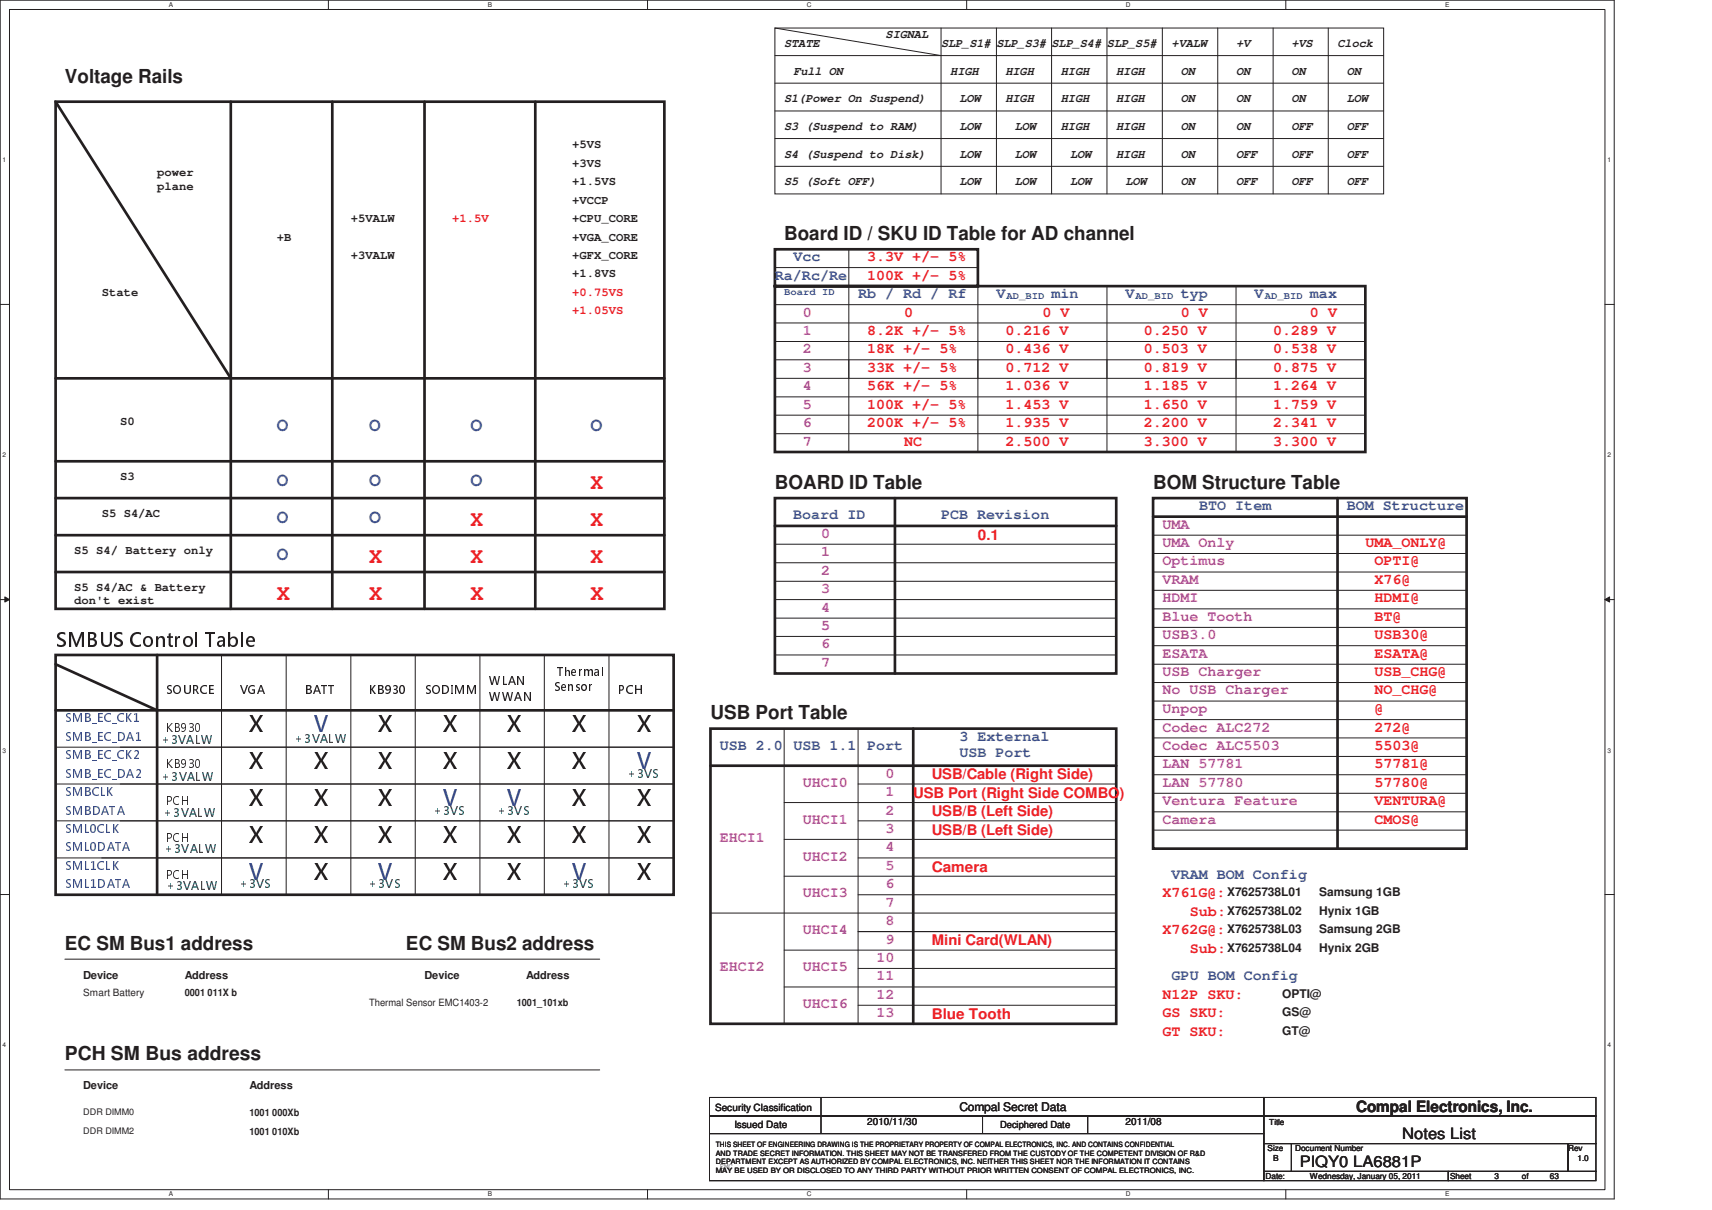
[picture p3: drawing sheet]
<svg xmlns="http://www.w3.org/2000/svg" width="297mm" height="210mm" viewBox="0 0 297 210" stroke-linecap="round" stroke-linejoin="round" font-family="sans-serif">
<defs><g id="words">
<g font-size="3.8" fill="#ed2024">
<text x="102.4" y="84.9">X</text>
<text x="81.7" y="91.3">X</text>
<text x="102.4" y="91.3">X</text>
<text x="64" y="97.7">X</text>
<text x="81.7" y="97.7">X</text>
<text x="102.4" y="97.7">X</text>
<text x="48" y="104.1">X</text>
<text x="64" y="104.1">X</text>
<text x="81.7" y="104.1">X</text>
<text x="102.4" y="104.1">X</text>
</g>
<g font-size="3.8" fill="#231f20">
<text x="43.3" y="127">X</text>
<text x="65.7" y="127">X</text>
<text x="76.9" y="127">X</text>
<text x="88" y="127">X</text>
<text x="99.3" y="127">X</text>
<text x="110.4" y="127">X</text>
<text x="43.3" y="133.4">X</text>
<text x="54.4" y="133.4">X</text>
<text x="65.7" y="133.4">X</text>
<text x="76.9" y="133.4">X</text>
<text x="88" y="133.4">X</text>
<text x="99.3" y="133.4">X</text>
<text x="43.3" y="139.8">X</text>
<text x="54.4" y="139.8">X</text>
<text x="65.7" y="139.8">X</text>
<text x="99.3" y="139.8">X</text>
<text x="110.4" y="139.8">X</text>
<text x="43.3" y="146.2">X</text>
<text x="54.4" y="146.2">X</text>
<text x="65.7" y="146.2">X</text>
<text x="76.9" y="146.2">X</text>
<text x="88" y="146.2">X</text>
<text x="99.3" y="146.2">X</text>
<text x="110.4" y="146.2">X</text>
<text x="54.4" y="152.7">X</text>
<text x="76.9" y="152.7">X</text>
<text x="88.1" y="152.7">X</text>
<text x="110.4" y="152.7">X</text>
</g>
<g font-size="3.8" fill="#3953a4">
<text x="54.4" y="127">V</text>
<text x="110.4" y="133.4">V</text>
<text x="76.9" y="139.8">V</text>
<text x="88" y="139.8">V</text>
<text x="43.3" y="152.7">V</text>
<text x="65.7" y="152.7">V</text>
<text x="99.3" y="152.7">V</text>
</g>
<text font-size="3.4" fill="#231f20" x="9.6" y="112.2">SMBUS Control Table</text>
<g font-size="3.3" fill="#231f20">
<text x="11.3" y="14.4">Voltage Rails</text>
<text x="136.1" y="41.6">Board ID / SKU ID Table for AD channel</text>
<text x="134.4" y="84.8">BOARD ID Table</text>
<text x="200.1" y="84.8">BOM Structure Table</text>
<text x="123.3" y="124.8">USB Port Table</text>
<text x="11.3" y="164.8">EC SM Bus1 address</text>
<text x="70.4" y="164.8">EC SM Bus2 address</text>
<text x="11.3" y="184">PCH SM Bus address</text>
</g>
<g font-size="3.3" fill="#3953a4">
<text x="48" y="74.8">O</text>
<text x="64" y="74.8">O</text>
<text x="81.7" y="74.8">O</text>
<text x="102.4" y="74.8">O</text>
<text x="48" y="84.4">O</text>
<text x="64" y="84.4">O</text>
<text x="81.7" y="84.4">O</text>
<text x="48" y="90.8">O</text>
<text x="64" y="90.8">O</text>
<text x="48" y="97.2">O</text>
</g>
<g font-size="2.7" fill="#231f20">
<text x="235.3" y="193">Compal Electronics, Inc.</text>
<text x="243.3" y="197.7">Notes List</text>
<text x="225.5" y="202.5">PIQY0 LA6881P</text>
</g>
<g font-size="2.5" fill="#3953a4">
<text x="137.7" y="45.3">Vcc</text>
<text x="134.4" y="48.5">Ra/Rc/Re</text>
<text x="148.9" y="51.7">Rb / Rd / Rf</text>
<text x="172.9" y="51.7">V</text>
<text x="182.5" y="51.7">min</text>
<text x="195.3" y="51.7">V</text>
<text x="204.9" y="51.7">typ</text>
<text x="217.7" y="51.7">V</text>
<text x="227.3" y="51.7">max</text>
<text x="208.1" y="88.5">BTO Item</text>
<text x="233.7" y="88.5">BOM Structure</text>
<text x="137.6" y="90.1">Board ID</text>
<text x="163.3" y="90.1">PCB Revision</text>
<text x="124.9" y="130.1">USB 2.0</text>
<text x="137.7" y="130.1">USB 1.1</text>
<text x="150.4" y="130.1">Port</text>
<text x="166.5" y="128.5">3 External</text>
<text x="166.5" y="131.4">USB Port</text>
<text x="203.3" y="152.5">VRAM BOM Config</text>
<text x="203.3" y="170.1">GPU BOM Config</text>
</g>
<g font-size="2.5" fill="#ed2024">
<text x="150.4" y="45.3">3.3V +/- 5%</text>
<text x="150.4" y="48.5">100K +/- 5%</text>
<text x="150.4" y="58.1">8.2K +/- 5%</text>
<text x="156.9" y="54.9">0</text>
<text x="174.5" y="58.1">0.216 V</text>
<text x="180.9" y="54.9">0 V</text>
<text x="198.5" y="58.1">0.250 V</text>
<text x="204.9" y="54.9">0 V</text>
<text x="220.9" y="58.1">0.289 V</text>
<text x="227.3" y="54.9">0 V</text>
<text x="150.4" y="61.3">18K +/- 5%</text>
<text x="150.4" y="64.5">33K +/- 5%</text>
<text x="174.5" y="61.3">0.436 V</text>
<text x="174.5" y="64.5">0.712 V</text>
<text x="198.5" y="61.3">0.503 V</text>
<text x="198.5" y="64.5">0.819 V</text>
<text x="220.9" y="61.3">0.538 V</text>
<text x="220.9" y="64.5">0.875 V</text>
<text x="150.4" y="67.7">56K +/- 5%</text>
<text x="150.4" y="70.9">100K +/- 5%</text>
<text x="174.5" y="67.7">1.036 V</text>
<text x="174.5" y="70.9">1.453 V</text>
<text x="198.5" y="70.9">1.650 V</text>
<text x="198.5" y="67.7">1.185 V</text>
<text x="220.9" y="67.7">1.264 V</text>
<text x="220.9" y="70.9">1.759 V</text>
<text x="150.4" y="74.1">200K +/- 5%</text>
<text x="156.9" y="77.3">NC</text>
<text x="174.5" y="74.1">1.935 V</text>
<text x="174.5" y="77.3">2.500 V</text>
<text x="198.5" y="74.1">2.200 V</text>
<text x="198.5" y="77.3">3.300 V</text>
<text x="220.9" y="74.1">2.341 V</text>
<text x="220.9" y="77.3">3.300 V</text>
<text x="169.7" y="93.6">0.1</text>
<text x="236.9" y="95">UMA_ONLY@</text>
<text x="238.5" y="98.1">OPTI@</text>
<text x="238.5" y="101.3">X76@</text>
<text x="238.5" y="107.7">BT@</text>
<text x="238.5" y="104.5">HDMI@</text>
<text x="238.5" y="111">USB30@</text>
<text x="238.5" y="114.1">ESATA@</text>
<text x="238.5" y="117.3">USB_CHG@</text>
<text x="238.5" y="123.7">@</text>
<text x="238.5" y="120.5">NO_CHG@</text>
<text x="238.5" y="127">272@</text>
<text x="238.5" y="130.1">5503@</text>
<text x="161.7" y="135.3">USB/Cable (Right Side)</text>
<text x="238.5" y="133.3">57781@</text>
<text x="238.5" y="136.5">57780@</text>
<text x="158.5" y="138.4">USB Port (Right Side COMBO)</text>
<text x="161.7" y="141.6">USB/B (Left Side)</text>
<text x="238.5" y="139.7">VENTURA@</text>
<text x="238.5" y="143">CMOS@</text>
<text x="161.7" y="144.8">USB/B (Left Side)</text>
<text x="161.7" y="151.3">Camera</text>
<text x="201.7" y="155.7">X761G@:</text>
<text x="206.5" y="159">Sub:</text>
<text x="161.7" y="164">Mini Card(WLAN)</text>
<text x="201.7" y="162.1">X762G@:</text>
<text x="206.5" y="165.4">Sub:</text>
<text x="201.7" y="173.4">N12P SKU:</text>
<text x="161.7" y="176.8">Blue Tooth</text>
<text x="201.7" y="176.5">GS SKU:</text>
<text x="201.7" y="179.7">GT SKU:</text>
</g>
<g font-size="2.5" fill="#b9529f">
<text x="139.3" y="54.9">0</text>
<text x="139.3" y="58.1">1</text>
<text x="139.3" y="61.3">2</text>
<text x="139.3" y="64.5">3</text>
<text x="139.3" y="67.7">4</text>
<text x="139.3" y="70.9">5</text>
<text x="139.3" y="74.1">6</text>
<text x="139.3" y="77.3">7</text>
<text x="142.4" y="93.3">0</text>
<text x="201.7" y="91.7">UMA</text>
<text x="201.7" y="95">UMA Only</text>
<text x="142.4" y="96.5">1</text>
<text x="142.4" y="99.7">2</text>
<text x="201.7" y="101.3">VRAM</text>
<text x="201.7" y="98.1">Optimus</text>
<text x="142.4" y="103">3</text>
<text x="142.4" y="106.1">4</text>
<text x="201.7" y="107.7">Blue Tooth</text>
<text x="201.7" y="104.5">HDMI</text>
<text x="142.4" y="109.3">5</text>
<text x="142.4" y="112.5">6</text>
<text x="201.7" y="111">USB3.0</text>
<text x="142.4" y="115.7">7</text>
<text x="201.7" y="114.1">ESATA</text>
<text x="201.7" y="117.3">USB Charger</text>
<text x="201.7" y="123.7">Unpop</text>
<text x="201.7" y="120.5">No USB Charger</text>
<text x="201.7" y="127">Codec ALC272</text>
<text x="201.7" y="130.1">Codec ALC5503</text>
<text x="139.3" y="136.5">UHCI0</text>
<text x="153.7" y="135">0</text>
<text x="201.7" y="133.3">LAN 57781</text>
<text x="201.7" y="136.5">LAN 57780</text>
<text x="139.3" y="143">UHCI1</text>
<text x="153.7" y="138.1">1</text>
<text x="153.7" y="141.3">2</text>
<text x="201.7" y="139.7">Ventura Feature</text>
<text x="201.7" y="143">Camera</text>
<text x="124.9" y="146.1">EHCI1</text>
<text x="139.3" y="149.3">UHCI2</text>
<text x="153.7" y="144.5">3</text>
<text x="153.7" y="147.7">4</text>
<text x="139.3" y="155.7">UHCI3</text>
<text x="153.7" y="151">5</text>
<text x="153.7" y="154.1">6</text>
<text x="153.7" y="157.3">7</text>
<text x="153.7" y="160.5">8</text>
<text x="139.3" y="162.1">UHCI4</text>
<text x="152.1" y="167">10</text>
<text x="153.7" y="163.7">9</text>
<text x="124.9" y="168.5">EHCI2</text>
<text x="139.3" y="168.5">UHCI5</text>
<text x="152.1" y="170.1">11</text>
<text x="152.1" y="173.4">12</text>
<text x="139.3" y="175">UHCI6</text>
<text x="152.1" y="176.5">13</text>
</g>
<g font-size="2.1" fill="#231f20">
<text x="136.1" y="8.2">STATE</text>
<text x="153.7" y="6.6">SIGNAL</text>
<text x="163.3" y="8.2">SLP_S1# SLP_S3#</text>
<text x="182.5" y="8.2">SLP_S4#</text>
<text x="192.1" y="8.2">SLP_S5#</text>
<text x="203.3" y="8.2">+VALW</text>
<text x="214.5" y="8.2">+V</text>
<text x="224.1" y="8.2">+VS</text>
<text x="232.1" y="8.2">Clock</text>
<text x="136.1" y="17.8">S1(Power On Suspend)</text>
<text x="137.7" y="13">Full ON</text>
<text x="164.9" y="13">HIGH</text>
<text x="166.5" y="17.8">LOW</text>
<text x="174.5" y="17.8">HIGH</text>
<text x="174.5" y="13">HIGH</text>
<text x="184.1" y="17.8">HIGH</text>
<text x="184.1" y="13">HIGH</text>
<text x="193.7" y="17.8">HIGH</text>
<text x="193.7" y="13">HIGH</text>
<text x="204.9" y="13">ON</text>
<text x="204.9" y="17.8">ON</text>
<text x="214.5" y="13">ON</text>
<text x="214.5" y="17.8">ON</text>
<text x="224.1" y="13">ON</text>
<text x="224.1" y="17.8">ON</text>
<text x="233.7" y="13">ON</text>
<text x="233.7" y="17.8">LOW</text>
<text x="136.1" y="22.6">S3 (Suspend to RAM)</text>
<text x="166.5" y="22.6">LOW</text>
<text x="176.1" y="22.6">LOW</text>
<text x="184.1" y="22.6">HIGH</text>
<text x="193.7" y="22.6">HIGH</text>
<text x="204.9" y="22.6">ON</text>
<text x="214.5" y="22.6">ON</text>
<text x="224.1" y="22.6">OFF</text>
<text x="233.7" y="22.6">OFF</text>
<text x="99.3" y="29">+3VS</text>
<text x="99.3" y="25.7">+5VS</text>
<text x="136.1" y="27.4">S4 (Suspend to Disk)</text>
<text x="166.5" y="27.4">LOW</text>
<text x="176.1" y="27.4">LOW</text>
<text x="185.7" y="27.4">LOW</text>
<text x="193.7" y="27.4">HIGH</text>
<text x="204.9" y="27.4">ON</text>
<text x="214.5" y="27.4">OFF</text>
<text x="224.1" y="27.4">OFF</text>
<text x="233.7" y="27.4">OFF</text>
<text x="27.3" y="30.6">power</text>
<text x="27.3" y="32.9">plane</text>
<text x="99.3" y="35.3">+VCCP</text>
<text x="99.3" y="32.1">+1.5VS</text>
<text x="136.1" y="32.2">S5 (Soft OFF)</text>
<text x="166.5" y="32.2">LOW</text>
<text x="176.1" y="32.2">LOW</text>
<text x="185.7" y="32.2">LOW</text>
<text x="195.3" y="32.2">LOW</text>
<text x="204.9" y="32.2">ON</text>
<text x="214.5" y="32.2">OFF</text>
<text x="224.1" y="32.2">OFF</text>
<text x="233.7" y="32.2">OFF</text>
<text x="48" y="41.7">+B</text>
<text x="60.9" y="38.6">+5VALW</text>
<text x="99.3" y="38.6">+CPU_CORE</text>
<text x="99.3" y="41.7">+VGA_CORE</text>
<text x="60.9" y="45">+3VALW</text>
<text x="99.3" y="45">+GFX_CORE</text>
<text x="17.6" y="51.3">State</text>
<text x="99.3" y="48.1">+1.8VS</text>
<text x="20.9" y="73.7">S0</text>
<text x="20.9" y="83.4">S3</text>
<text x="17.7" y="89.7">S5 S4/AC</text>
<text x="12.9" y="96.1">S5 S4/ Battery only</text>
<text x="12.9" y="102.6">S5 S4/AC &amp; Battery</text>
<text x="12.9" y="104.9">don't exist</text>
<text x="84.9" y="119">WLAN</text>
<text x="96.1" y="120">Sensor</text>
<text x="96.6" y="117.3">Thermal</text>
<text x="28.9" y="120.5">SOURCE</text>
<text x="41.7" y="120.5">VGA</text>
<text x="52.9" y="120.5">BATT</text>
<text x="64" y="120.5">KB930</text>
<text x="73.7" y="120.5">SODIMM</text>
<text x="84.9" y="121.6">WWAN</text>
<text x="107.3" y="120.5">PCH</text>
<text x="28.9" y="127">KB930</text>
<text x="28.9" y="133.3">KB930</text>
<text x="28.9" y="139.7">PCH</text>
<text x="28.9" y="146.1">PCH</text>
<text x="28.9" y="152.5">PCH</text>
<text x="212.9" y="155.6">X7625738L01</text>
<text x="228.9" y="155.6">Samsung 1GB</text>
<text x="212.9" y="158.8">X7625738L02</text>
<text x="212.9" y="162">X7625738L03</text>
<text x="228.9" y="158.8">Hynix 1GB</text>
<text x="228.9" y="162">Samsung 2GB</text>
<text x="212.9" y="165.2">X7625738L04</text>
<text x="228.9" y="165.2">Hynix 2GB</text>
<text x="222.5" y="173.2">OPTI@</text>
<text x="222.5" y="176.4">GS@</text>
<text x="222.5" y="179.6">GT@</text>
<text x="166.5" y="192.9">Compal Secret Data</text>
</g>
<g font-size="2.1" fill="#ed2024">
<text x="78.4" y="38.6">+1.5V</text>
<text x="99.3" y="51.3">+0.75VS</text>
<text x="99.3" y="54.6">+1.05VS</text>
</g>
<g font-size="2.1" fill="#3953a4">
<text x="11.3" y="125.3">SMB_EC_CK1</text>
<text x="11.3" y="131.7">SMB_EC_CK2</text>
<text x="11.3" y="128.5">SMB_EC_DA1</text>
<text x="11.3" y="135">SMB_EC_DA2</text>
<text x="11.3" y="141.3">SMBDATA</text>
<text x="11.3" y="138.1">SMBCLK</text>
<text x="11.3" y="147.7">SML0DATA</text>
<text x="11.3" y="144.5">SML0CLK</text>
<text x="11.3" y="154.1">SML1DATA</text>
<text x="11.3" y="151">SML1CLK</text>
</g>
<g font-size="2.1" fill="#098040">
<text x="28.1" y="129">+3VALW</text>
<text x="51.3" y="128.9">+3VALW</text>
<text x="28.2" y="135.6">+3VALW</text>
<text x="108.9" y="135">+3VS</text>
<text x="28.5" y="141.8">+3VALW</text>
<text x="75.3" y="141.3">+3VS</text>
<text x="86.4" y="141.3">+3VS</text>
<text x="28.7" y="148.1">+3VALW</text>
<text x="29" y="154.5">+3VALW</text>
<text x="41.7" y="154.1">+3VS</text>
<text x="64" y="154.1">+3VS</text>
<text x="97.7" y="154.1">+3VS</text>
</g>
<g font-size="1.9" fill="#231f20">
<text x="14.4" y="169.8">Device</text>
<text x="32" y="169.8">Address</text>
<text x="73.7" y="169.8">Device</text>
<text x="91.3" y="169.8">Address</text>
<text x="14.4" y="189.1">Device</text>
<text x="43.3" y="189.1">Address</text>
</g>
<g font-size="1.7" fill="#3953a4">
<text x="136.1" y="51.1">Board ID</text>
<text x="174.6" y="51.9">AD_BID</text>
<text x="197" y="51.9">AD_BID</text>
<text x="219.5" y="51.9">AD_BID</text>
</g>
<g font-size="1.7" fill="#231f20">
<text x="14.4" y="172.9">Smart Battery</text>
<text x="32" y="172.9">0001 011X b</text>
<text x="64" y="174.5">Thermal Sensor EMC1403-2</text>
<text x="89.7" y="174.5">1001_101xb</text>
<text x="43.3" y="193.7">1001 000Xb</text>
<text x="43.3" y="196.9">1001 010Xb</text>
<text x="124.1" y="192.7">Security Classification</text>
<text x="127.4" y="195.7">Issued Date</text>
<text x="150.4" y="195.3">2010/11/30</text>
<text x="173.5" y="195.8">Deciphered Date</text>
<text x="195.3" y="195.3">2011/08</text>
</g>
<g font-size="1.6" fill="#231f20">
<text x="14.4" y="193.5">DDR DIMM0</text>
<text x="14.4" y="196.7">DDR DIMM2</text>
</g>
<g font-size="1.4" fill="#231f20">
<text x="220.2" y="195.2">Title</text>
<text x="124.9" y="202.9">EMC</text>
<text x="219.9" y="199.8">Size</text>
<text x="220.9" y="201.4">B</text>
<text x="224.7" y="199.8">Document Number</text>
<text x="272.1" y="199.8">Rev</text>
<text x="273.7" y="201.4">1.0</text>
<text x="219.6" y="204.6">Date:</text>
<text x="227.3" y="204.6">Wednesday, January 05, 2011</text>
<text x="251.6" y="204.6">Sheet</text>
<text x="259.3" y="204.6">3</text>
<text x="264.1" y="204.6">of</text>
<text x="268.9" y="204.6">63</text>
</g>
<g font-size="1.3" fill="#231f20">
<text x="124.2" y="202.1">DEPARTMENT EXCEPT AS AUTHORIZED BY COMPAL ELECTRONICS, INC. NEITHER THIS SHEET NOR THE INFORMATION IT CONTAINS</text>
<text x="124.2" y="199">THIS SHEET OF ENGINEERING DRAWING IS THE PROPRIETARY PROPERTY OF COMPAL ELECTRONICS, INC. AND CONTAINS CONFIDENTIAL</text>
<text x="124.2" y="200.5">AND TRADE SECRET INFORMATION. THIS SHEET MAY NOT BE TRANSFERED FROM THE CUSTODY OF THE COMPETENT DIVISION OF R&amp;D</text>
<text x="124.2" y="203.6">MAY BE USED BY OR DISCLOSED TO ANY THIRD PARTY WITHOUT PRIOR WRITTEN CONSENT OF COMPAL ELECTRONICS, INC.</text>
</g>
<g font-size="1.1" fill="#231f20">
<text x="29.3" y="1.2">A</text>
<text x="84.6" y="1.2">B</text>
<text x="140" y="1.2">C</text>
<text x="195.4" y="1.2">D</text>
<text x="250.7" y="1.2">E</text>
<text x=".5" y="28.2">1</text>
<text x="278.9" y="28.2">1</text>
<text x=".5" y="79.4">2</text>
<text x="278.9" y="79.4">2</text>
<text x=".5" y="130.6">3</text>
<text x="278.9" y="130.6">3</text>
<text x=".5" y="181.8">4</text>
<text x="278.9" y="181.8">4</text>
<text x="29.3" y="207.6">A</text>
<text x="84.6" y="207.6">B</text>
<text x="140" y="207.6">C</text>
<text x="195.4" y="207.6">D</text>
<text x="250.7" y="207.6">E</text>
</g>
</g></defs>
<path d="M0 0h280.1v208.1h-280.1zM1.6 1.6h276.9v204.9h-276.9z" fill="none" stroke="#231f20" stroke-width=".17"/>
<g fill="#fff">
<path d="M29.3 .2h.7v1.2h-.7z"/>
<path d="M29.3 206.6h.7v1.2h-.7z"/>
</g>
<path d="M57 0v1.6M57 206.5v1.6" fill="none" stroke="#231f20" stroke-width=".17"/>
<g fill="#fff">
<path d="M84.6 .2h.7v1.2h-.7z"/>
<path d="M84.6 206.6h.7v1.2h-.7z"/>
</g>
<path d="M112.3 0v1.6M112.3 206.5v1.6" fill="none" stroke="#231f20" stroke-width=".17"/>
<g fill="#fff">
<path d="M140 .2h.8v1.2h-.8z"/>
<path d="M140 206.6h.8v1.2h-.8z"/>
</g>
<path d="M167.7 0v1.6M167.7 206.5v1.6" fill="none" stroke="#231f20" stroke-width=".17"/>
<g fill="#fff">
<path d="M195.4 .2h.7v1.2h-.7z"/>
<path d="M195.4 206.6h.7v1.2h-.7z"/>
</g>
<path d="M223.1 0v1.6M223.1 206.5v1.6" fill="none" stroke="#231f20" stroke-width=".17"/>
<g fill="#fff">
<path d="M250.7 .2h.8v1.2h-.8z"/>
<path d="M250.7 206.6h.8v1.2h-.8z"/>
<path d="M.5 27.2h.6v1.2h-.6z"/>
<path d="M278.9 27.2h.6v1.2h-.6z"/>
<path d="M.5 78.4h.6v1.2h-.6z"/>
<path d="M278.9 78.4h.6v1.2h-.6z"/>
</g>
<path d="M0 52.8h1.6M278.5 52.8h1.6" fill="none" stroke="#231f20" stroke-width=".17"/>
<g fill="#fff">
<path d="M.5 129.6h.6v1.2h-.6z"/>
<path d="M278.9 129.6h.6v1.2h-.6z"/>
</g>
<path d="M0 104.1h1.6M278.5 104.1h1.6" fill="none" stroke="#231f20" stroke-width=".17"/>
<path d="M.8 103.6l.8 .5-.8 .4z" fill="#231f20"/>
<path d="M.8 103.6l.8 .5-.8 .4z" fill="none" stroke="#231f20" stroke-width=".17"/>
<path d="M278.5 104.1l.8-.5v.9z" fill="#231f20"/>
<path d="M278.5 104.1l.8-.5v.9z" fill="none" stroke="#231f20" stroke-width=".17"/>
<g fill="#fff">
<path d="M.5 180.8h.6v1.2h-.6z"/>
<path d="M278.9 180.8h.6v1.2h-.6z"/>
</g>
<g fill="none" stroke="#231f20" stroke-width=".17">
<path d="M134.4 4.9h105.7v28.8h-105.7zM134.4 9.6h105.7M134.4 14.4h105.7M134.4 19.3h105.7M134.4 4.9l28.9 4.7M163.3 4.9v28.8M172.9 4.9v28.8M182.5 4.9v28.8M192.1 4.9v28.8M201.7 4.9v28.8M211.3 4.9v28.8M220.9 4.9v28.8"/>
<path d="M230.5 4.9v28.8M134.4 24h105.7M134.4 28.9h105.7M134.4 46.4h35.3M134.4 52.9h102.5M134.4 56h102.5M134.4 59.3h102.5M147.3 43.3v22.4M169.7 49.7v16M192.1 49.7v16M214.5 49.7v16M134.4 62.4h102.5"/>
<path d="M134.4 65.7h102.5M134.4 68.9h102.5M134.4 72h102.5M134.4 75.3h102.5M147.3 62.4v16M169.7 62.4v16M192.1 62.4v16M214.5 62.4v16M134.4 94.4h59.3M134.4 97.7h59.3M200.1 92.9h54.4M200.1 96.1h54.4"/>
<path d="M200.1 99.3h54.4M38.4 113.7v41.6M49.7 113.7v41.6M60.9 113.7v41.6M72 113.7v41.6M83.3 113.7v41.6M94.4 113.7v41.6M105.7 113.7v41.6M116.9 113.7v41.6M134.4 113.7h59.3M134.4 110.4h59.3M134.4 104.1h59.3"/>
<path d="M134.4 107.3h59.3M134.4 100.9h59.3M200.1 102.4h54.4M200.1 105.7h54.4M200.1 108.9h54.4M200.1 112.1h54.4M200.1 115.3h54.4M200.1 118.4h54.4M9.6 129.7h107.3h-96M9.6 136.1h107.3h-96M136.1 126.4v51.3M136.1 139.3h57.6"/>
<path d="M148.9 126.4v51.3M148.9 136.1h44.8M200.1 121.7h54.4M200.1 124.9h54.4M200.1 131.3h54.4M200.1 134.4h54.4M200.1 128.1h54.4M200.1 137.7h54.4M0 155.2h1.6M9.6 148.9h107.3h-99.3M9.6 142.4h107.3h-96M123.3 158.5h70.4"/>
<path d="M136.1 145.7h57.6M136.1 152.1h57.6M148.9 142.4h44.8M148.9 148.9h44.8M148.9 155.3h44.8M200.1 140.9h54.4M200.1 144.1h54.4M278.5 155.2h1.6M11.3 166.5h92.8M136.1 164.9h57.6M136.1 171.3h57.6M148.9 168.1h44.8"/>
<path d="M148.9 174.5h44.8M148.9 161.7h44.8M11.3 185.7h92.8M123.1 190.5h96.2v3.2h-96.2zM123.1 193.7h96.2v3h-96.2zM123.1 196.7h96.2v8.2h-96.2zM142.4 190.5v6.2M170.5 193.7v3M188.7 193.7v3M219.3 190.5h57.6v3.2h-57.6zM219.3 193.7h57.6v4.8h-57.6zM219.3 198.5h4.8v4.8h-4.8z"/>
<path d="M224.1 198.5h48v4.8h-48zM272.1 198.5h4.8v4.8h-4.8zM219.3 203.3h32v1.6h-32zM251.3 203.3h25.6v1.6h-25.6z"/>
</g>
<g fill="none" stroke="#231f20" stroke-width=".47">
<path d="M9.6 17.6h105.7v88.1h-105.7zM9.6 17.6l30.4 48.1M40 17.6v88.1M57.7 17.6v88.1M73.7 17.6v88.1M92.9 17.6v88.1M134.4 43.3h35.3v6.4h-35.3zM134.4 49.7h102.5v28.7h-102.5zM9.6 65.7h105.7M9.6 92.9h105.7M9.6 86.4h105.7M9.6 80h105.7"/>
<path d="M9.6 99.3h105.7M134.4 86.4h59.3v30.5h-59.3zM134.4 91.3h59.3M155.3 86.4v30.5M200.1 86.4h54.4v60.9h-54.4zM200.1 89.7h54.4M232.1 86.4v60.9M9.6 113.7h107.3v41.6h-107.3zM9.6 115.3l17.7 8M27.3 113.7v41.6M9.6 123.3h107.3M123.3 126.4h70.4v51.3h-70.4z"/>
<path d="M123.3 132.9h70.4M158.4 126.4v51.3"/>
</g>
<use href="#words"/>
</svg>
